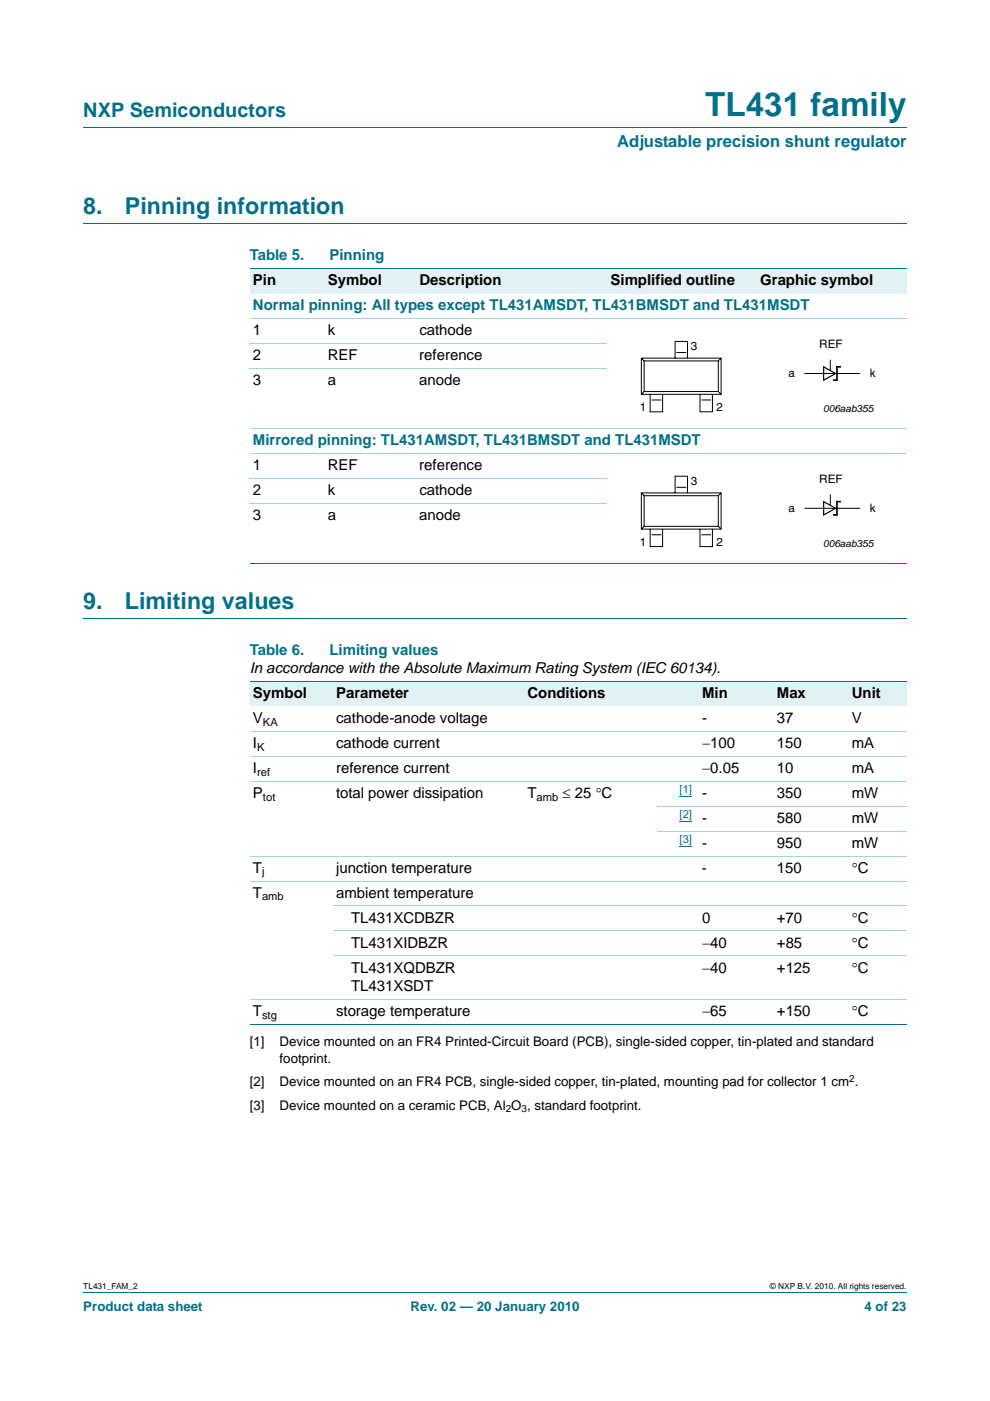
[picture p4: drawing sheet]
<svg xmlns="http://www.w3.org/2000/svg" width="210mm" height="297mm" viewBox="0 0 210 297" stroke-linecap="round" stroke-linejoin="round" font-family="sans-serif">
<defs><g id="words">
<text font-size="7" fill="#00708a" x="149.6" y="24.6">TL431 family</text>
<g font-size="4.9" fill="#00708a">
<text x="17.7" y="45.4">8.</text>
<text x="26.5" y="45.4">Pinning information</text>
<text x="17.7" y="129.1">9.</text>
<text x="26.5" y="129.1">Limiting values</text>
</g>
<text font-size="4.2" fill="#00708a" x="17.7" y="24.9">NXP Semiconductors</text>
<text font-size="3.5" fill="#00708a" x="130.9" y="31.1">Adjustable precision shunt regulator</text>
<g font-size="3.2" fill="#00708a">
<text x="53" y="55.2">Table 5.</text>
<text x="69.9" y="55.2">Pinning</text>
<text x="53.7" y="65.8">Normal pinning: All types except TL431AMSDT, TL431BMSDT and TL431MSDT</text>
<text x="53.7" y="94.4">Mirrored pinning: TL431AMSDT, TL431BMSDT and TL431MSDT</text>
<text x="53" y="138.8">Table 6.</text>
<text x="69.9" y="138.8">Limiting values</text>
</g>
<g font-size="3.2">
<text x="53.7" y="60.5">Pin</text>
<text x="69.5" y="60.5">Symbol</text>
<text x="88.9" y="60.5">Description</text>
<text x="129.5" y="60.5">Simplified outline</text>
<text x="161.2" y="60.5">Graphic symbol</text>
<text x="53.7" y="71.1">1</text>
<text x="69.5" y="71.1">k</text>
<text x="88.9" y="71.1">cathode</text>
<text x="53.7" y="76.4">2</text>
<text x="69.5" y="76.4">REF</text>
<text x="88.9" y="76.4">reference</text>
<text x="53.7" y="81.7">3</text>
<text x="69.5" y="81.7">a</text>
<text x="88.9" y="81.7">anode</text>
<text x="53.7" y="99.7">1</text>
<text x="69.5" y="99.7">REF</text>
<text x="88.9" y="99.7">reference</text>
<text x="53.7" y="104.9">2</text>
<text x="69.5" y="104.9">k</text>
<text x="88.9" y="104.9">cathode</text>
<text x="53.7" y="110.2">3</text>
<text x="69.5" y="110.2">a</text>
<text x="88.9" y="110.2">anode</text>
<text x="53" y="142.7">In accordance with the Absolute Maximum Rating System (IEC 60134).</text>
<text x="53.7" y="148">Symbol</text>
<text x="71.3" y="148">Parameter</text>
<text x="111.9" y="148">Conditions</text>
<text x="148.9" y="148">Min</text>
<text x="164.8" y="148">Max</text>
<text x="180.7" y="148">Unit</text>
<text x="53.7" y="153.3">V</text>
<text x="71.3" y="153.3">cathode-anode voltage</text>
<text x="148.9" y="153.3">-</text>
<text x="164.8" y="153.3">37</text>
<text x="180.6" y="153.3">V</text>
<text x="53.7" y="158.6">I</text>
<text x="71.3" y="158.6">cathode current</text>
<text x="148.9" y="158.6">−100</text>
<text x="164.8" y="158.6">150</text>
<text x="180.7" y="158.6">mA</text>
<text x="53.7" y="163.9">I</text>
<text x="71.3" y="163.9">reference current</text>
<text x="148.9" y="163.9">−0.05</text>
<text x="164.8" y="163.9">10</text>
<text x="180.7" y="163.9">mA</text>
<text x="53.7" y="169.2">P</text>
<text x="71.3" y="169.2">total power dissipation</text>
<text x="111.9" y="169.2">T</text>
<text x="119.3" y="169.2">≤ 25 °C</text>
<text x="148.9" y="169.2">-</text>
<text x="164.8" y="169.2">350</text>
<text x="180.7" y="169.2">mW</text>
<text x="148.9" y="174.5">-</text>
<text x="148.9" y="179.7">-</text>
<text x="164.8" y="174.5">580</text>
<text x="164.8" y="179.7">950</text>
<text x="180.7" y="174.5">mW</text>
<text x="180.7" y="179.7">mW</text>
<text x="53.7" y="185">T</text>
<text x="71.3" y="185">junction temperature</text>
<text x="148.9" y="185">-</text>
<text x="164.8" y="185">150</text>
<text x="180.7" y="185">°C</text>
<text x="53.7" y="190.3">T</text>
<text x="71.3" y="190.3">ambient temperature</text>
<text x="74.5" y="195.6">TL431XCDBZR</text>
<text x="148.9" y="195.6">0</text>
<text x="164.8" y="195.6">+70</text>
<text x="180.7" y="195.6">°C</text>
<text x="74.5" y="200.9">TL431XIDBZR</text>
<text x="148.9" y="200.9">−40</text>
<text x="164.8" y="200.9">+85</text>
<text x="180.7" y="200.9">°C</text>
<text x="74.5" y="206.2">TL431XQDBZR</text>
<text x="148.9" y="206.2">−40</text>
<text x="164.8" y="206.2">+125</text>
<text x="180.7" y="206.2">°C</text>
<text x="53.7" y="215.4">T</text>
<text x="71.3" y="215.4">storage temperature</text>
<text x="74.5" y="210.1">TL431XSDT</text>
<text x="148.9" y="215.4">−65</text>
<text x="164.8" y="215.4">+150</text>
<text x="180.7" y="215.4">°C</text>
</g>
<g font-size="2.8">
<text x="53" y="221.8">[1]</text>
<text x="59.3" y="221.8">Device mounted on an FR4 Printed-Circuit Board (PCB), single-sided copper, tin-plated and standard</text>
<text x="59.3" y="225.4">footprint.</text>
<text x="53" y="230.3">[2]</text>
<text x="59.3" y="230.3">Device mounted on an FR4 PCB, single-sided copper, tin-plated, mounting pad for collector 1 cm .</text>
<text x="53" y="235.2">[3]</text>
<text x="59.3" y="235.2">Device mounted on a ceramic PCB, Al O , standard footprint.</text>
</g>
<g font-size="2.8" fill="#00708a">
<text x="17.7" y="277.9">Product data sheet</text>
<text x="87.1" y="277.9">Rev. 02 — 20 January 2010</text>
<text x="183.4" y="277.9">4 of 23</text>
</g>
<g font-size="2.5">
<text x="146.6" y="74.2">3</text>
<text x="173.8" y="73.8">REF</text>
<text x="167.2" y="79.9">a</text>
<text x="184.5" y="79.9">k</text>
<text x="135.7" y="87.1">1</text>
<text x="152" y="87.1">2</text>
<text x="146.6" y="102.8">3</text>
<text x="173.8" y="102.4">REF</text>
<text x="167.2" y="108.5">a</text>
<text x="184.5" y="108.5">k</text>
<text x="135.7" y="115.7">1</text>
<text x="152" y="115.7">2</text>
</g>
<g font-size="2.4">
<text x="55.8" y="153.9">KA</text>
<text x="54.5" y="159.2">K</text>
<text x="54.5" y="164.4">ref</text>
<text x="55.8" y="169.7">tot</text>
<text x="113.8" y="169.7">amb</text>
<text x="55.6" y="185.6">j</text>
<text x="55.6" y="190.9">amb</text>
<text x="55.6" y="215.9">stg</text>
</g>
<g font-size="2.4" fill="#00f">
<text x="144.1" y="168.2">[1]</text>
<text x="144.1" y="173.5">[2]</text>
<text x="144.1" y="178.8">[3]</text>
</g>
<g font-size="2.1">
<text x="174.6" y="87.4">006aab355</text>
<text x="174.6" y="116">006aab355</text>
<text x="180.1" y="229.5">2</text>
<text x="107.3" y="235.8">2</text>
<text x="110.6" y="235.8">3</text>
</g>
<g font-size="1.8">
<text x="17.7" y="273.3">TL431_FAM_2</text>
<text x="163.3" y="273.3">© NXP B.V. 2010. All rights reserved.</text>
</g>
</g></defs>
<path d="M17.7 27h174.6M17.7 47.4h174.6M17.7 131h174.6M17.7 273.9h174.6" fill="none" stroke="#00708a" stroke-width=".21"/>
<g fill="#e2f1f4">
<path d="M53 57h15.8v5.3h-15.8z"/>
<path d="M68.8 57h19.4v5.3h-19.4z"/>
<path d="M88.2 57h35.3v5.3h-35.3z"/>
<path d="M123.5 57h37v5.3h-37z"/>
<path d="M160.5 57h31.8v5.3h-31.8z"/>
</g>
<path d="M53 57h139.3M53 119.4h139.3" fill="none" stroke="#00708a" stroke-width=".21"/>
<path d="M53 67.5h139.3M53 72.8h75.8M53 78.1h75.8M53 90.8h139.3M53 96.1h139.3M53 101.4h75.8M53 106.7h75.8" fill="none" stroke="#a5d5dc" stroke-width=".21"/>
<g fill="none" stroke="#000" stroke-width=".21">
<path d="M136 75.9h16.9v7.7h-16.9zM136 75.9l.6 .6M136.6 76.5h15.8v6.5h-15.8zM143.2 75.9v-3.5h2.6v3.5M143.5 74.7h2M152.9 75.9l-.5 .6M170.7 79.2h11.6M176.1 76.4v2.1M136.6 83l-.6 .6M137.9 83.6v3.7h2.6v-3.7M138.2 84.8h2.1M148.5 83.6v3.7h2.6v-3.7"/>
<path d="M148.8 84.8h2M152.4 83l.5 .6M136 104.5h16.9v7.7h-16.9zM136 104.5l.6 .6M136.6 105.1h15.8v6.5h-15.8zM136.6 111.6l-.6 .6M137.9 112.2v3.7h2.6v-3.7M138.2 113.4h2.1M143.2 104.5v-3.5h2.6v3.5M143.5 103.3h2M148.5 112.2v3.7h2.6v-3.7M148.8 113.4h2"/>
<path d="M152.4 111.6l.5 .6M152.9 104.5l-.5 .6M170.7 107.8h11.6M176.1 104.9v2.2"/>
</g>
<path d="M174.7 77.8l2.5 1.4-2.5 1.4zM174.7 106.4l2.5 1.4-2.5 1.4z" fill="none" stroke="#000" stroke-width=".25"/>
<path d="M178.4 77.8h-.9v2.8h-.8M178.4 106.4h-.9v2.8h-.8" fill="none" stroke="#000" stroke-width=".35"/>
<g fill="#e2f1f4">
<path d="M53 144.5h17.6v5.3h-17.6z"/>
<path d="M70.6 144.5h40.6v5.3h-40.6z"/>
<path d="M111.2 144.5h28.2v5.3h-28.2z"/>
<path d="M139.4 144.5h24.7v5.3h-24.7z"/>
<path d="M164.1 144.5h15.9v5.3h-15.9z"/>
<path d="M180 144.5h12.3v5.3h-12.3z"/>
</g>
<path d="M144.1 168.9h2.7M144.1 174.2h2.7M144.1 179.5h2.7" fill="none" stroke="#00f" stroke-width=".21"/>
<path d="M53 144.5h139.3M53 217.1h139.3" fill="none" stroke="#00708a" stroke-width=".21"/>
<path d="M53 155h139.3M53 160.3h139.3M53 165.6h139.3M139.4 170.9h52.9M139.4 176.2h52.9M53 181.5h139.3M53 186.8h139.3M70.6 192.1h121.7M70.6 197.4h121.7M53 211.8h139.3M70.6 202.7h121.7" fill="none" stroke="#a5d5dc" stroke-width=".21"/>
<use href="#words"/>
</svg>
